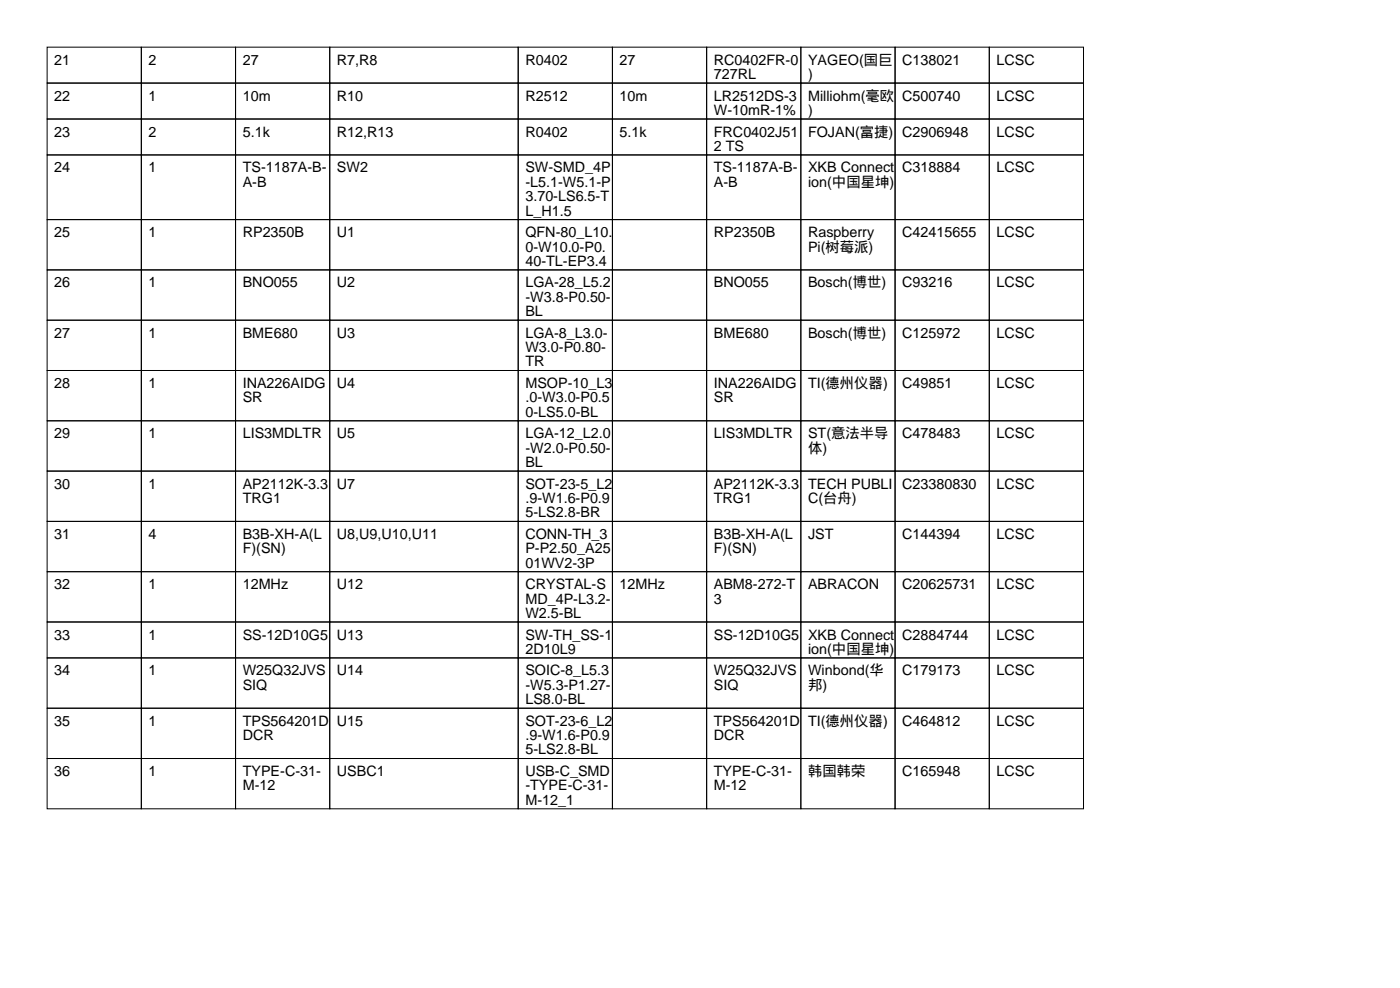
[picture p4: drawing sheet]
<svg xmlns="http://www.w3.org/2000/svg" width="297mm" height="210mm" viewBox="0 0 297 210" stroke-linecap="round" stroke-linejoin="round" font-family="sans-serif">
<defs><g id="words">
<g font-size="3">
<text x="11.5" y="13.7">21</text>
<text x="31.5" y="13.7">2</text>
<text x="51.5" y="13.7">27</text>
<text x="71.5" y="13.7">R7,R8</text>
<text x="111.5" y="13.7">R0402</text>
<text x="131.5" y="13.7">27</text>
<text x="151.5" y="13.7">RC0402FR-0</text>
<text x="151.5" y="16.8">727RL</text>
<text x="171.5" y="13.7">YAGEO(国巨</text>
<text x="171.5" y="16.8">)</text>
<text x="191.5" y="13.7">C138021</text>
<text x="211.5" y="13.7">LCSC</text>
<text x="11.5" y="21.3">22</text>
<text x="31.5" y="21.3">1</text>
<text x="51.5" y="21.3">10m</text>
<text x="71.5" y="21.3">R10</text>
<text x="111.5" y="21.3">R2512</text>
<text x="131.5" y="21.3">10m</text>
<text x="151.5" y="21.3">LR2512DS-3</text>
<text x="171.5" y="21.3">Milliohm(毫欧</text>
<text x="191.5" y="21.3">C500740</text>
<text x="211.5" y="21.3">LCSC</text>
<text x="11.5" y="29">23</text>
<text x="31.5" y="29">2</text>
<text x="51.5" y="29">5.1k</text>
<text x="71.5" y="29">R12,R13</text>
<text x="111.5" y="29">R0402</text>
<text x="131.5" y="29">5.1k</text>
<text x="151.5" y="24.4">W-10mR-1%</text>
<text x="151.5" y="29">FRC0402J51</text>
<text x="171.5" y="24.4">)</text>
<text x="171.5" y="29">FOJAN(富捷)</text>
<text x="191.5" y="29">C2906948</text>
<text x="211.5" y="29">LCSC</text>
<text x="151.5" y="32">2 TS</text>
<text x="11.5" y="36.6">24</text>
<text x="31.5" y="36.6">1</text>
<text x="51.5" y="36.6">TS-1187A-B-</text>
<text x="51.5" y="39.6">A-B</text>
<text x="71.5" y="36.6">SW2</text>
<text x="111.5" y="36.6">SW-SMD_4P</text>
<text x="111.5" y="39.6">-L5.1-W5.1-P</text>
<text x="151.5" y="36.6">TS-1187A-B-</text>
<text x="151.5" y="39.6">A-B</text>
<text x="171.5" y="36.6">XKB Connect</text>
<text x="171.5" y="39.6">ion(中国星坤)</text>
<text x="191.5" y="36.6">C318884</text>
<text x="211.5" y="36.6">LCSC</text>
<text x="111.5" y="42.7">3.70-LS6.5-T</text>
<text x="111.5" y="45.7">L_H1.5</text>
<text x="11.5" y="50.3">25</text>
<text x="31.5" y="50.3">1</text>
<text x="51.5" y="50.3">RP2350B</text>
<text x="71.5" y="50.3">U1</text>
<text x="111.5" y="50.3">QFN-80_L10.</text>
<text x="111.5" y="53.3">0-W10.0-P0.</text>
<text x="151.5" y="50.3">RP2350B</text>
<text x="171.5" y="50.3">Raspberry</text>
<text x="171.5" y="53.3">Pi(树莓派)</text>
<text x="191.5" y="50.3">C42415655</text>
<text x="211.5" y="50.3">LCSC</text>
<text x="111.5" y="56.4">40-TL-EP3.4</text>
<text x="11.5" y="61">26</text>
<text x="31.5" y="61">1</text>
<text x="51.5" y="61">BNO055</text>
<text x="71.5" y="61">U2</text>
<text x="111.5" y="61">LGA-28_L5.2</text>
<text x="111.5" y="64">-W3.8-P0.50-</text>
<text x="151.5" y="61">BNO055</text>
<text x="171.5" y="61">Bosch(博世)</text>
<text x="191.5" y="61">C93216</text>
<text x="211.5" y="61">LCSC</text>
<text x="11.5" y="71.6">27</text>
<text x="31.5" y="71.6">1</text>
<text x="51.5" y="71.6">BME680</text>
<text x="71.5" y="71.6">U3</text>
<text x="111.5" y="67.1">BL</text>
<text x="111.5" y="71.6">LGA-8_L3.0-</text>
<text x="151.5" y="71.6">BME680</text>
<text x="171.5" y="71.6">Bosch(博世)</text>
<text x="191.5" y="71.6">C125972</text>
<text x="211.5" y="71.6">LCSC</text>
<text x="111.5" y="74.7">W3.0-P0.80-</text>
<text x="111.5" y="77.7">TR</text>
<text x="11.5" y="82.3">28</text>
<text x="31.5" y="82.3">1</text>
<text x="51.5" y="82.3">INA226AIDG</text>
<text x="71.5" y="82.3">U4</text>
<text x="111.5" y="82.3">MSOP-10_L3</text>
<text x="151.5" y="82.3">INA226AIDG</text>
<text x="171.5" y="82.3">TI(德州仪器)</text>
<text x="191.5" y="82.3">C49851</text>
<text x="211.5" y="82.3">LCSC</text>
<text x="51.5" y="85.3">SR</text>
<text x="111.5" y="85.3">.0-W3.0-P0.5</text>
<text x="111.5" y="88.4">0-LS5.0-BL</text>
<text x="151.5" y="85.3">SR</text>
<text x="11.5" y="93">29</text>
<text x="31.5" y="93">1</text>
<text x="51.5" y="93">LIS3MDLTR</text>
<text x="71.5" y="93">U5</text>
<text x="111.5" y="93">LGA-12_L2.0</text>
<text x="151.5" y="93">LIS3MDLTR</text>
<text x="171.5" y="93">ST(意法半导</text>
<text x="191.5" y="93">C478483</text>
<text x="211.5" y="93">LCSC</text>
<text x="111.5" y="96">-W2.0-P0.50-</text>
<text x="111.5" y="99.1">BL</text>
<text x="171.5" y="96">体)</text>
<text x="11.5" y="103.6">30</text>
<text x="31.5" y="103.6">1</text>
<text x="51.5" y="103.6">AP2112K-3.3</text>
<text x="51.5" y="106.7">TRG1</text>
<text x="71.5" y="103.6">U7</text>
<text x="111.5" y="103.6">SOT-23-5_L2</text>
<text x="111.5" y="106.7">.9-W1.6-P0.9</text>
<text x="151.5" y="103.6">AP2112K-3.3</text>
<text x="151.5" y="106.7">TRG1</text>
<text x="171.5" y="103.6">TECH PUBLI</text>
<text x="171.5" y="106.7">C(台舟)</text>
<text x="191.5" y="103.6">C23380830</text>
<text x="211.5" y="103.6">LCSC</text>
<text x="111.5" y="109.7">5-LS2.8-BR</text>
<text x="11.5" y="114.3">31</text>
<text x="31.5" y="114.3">4</text>
<text x="51.5" y="114.3">B3B-XH-A(L</text>
<text x="51.5" y="117.4">F)(SN)</text>
<text x="71.5" y="114.3">U8,U9,U10,U11</text>
<text x="111.5" y="114.3">CONN-TH_3</text>
<text x="111.5" y="117.4">P-P2.50_A25</text>
<text x="151.5" y="114.3">B3B-XH-A(L</text>
<text x="151.5" y="117.4">F)(SN)</text>
<text x="171.5" y="114.3">JST</text>
<text x="191.5" y="114.3">C144394</text>
<text x="211.5" y="114.3">LCSC</text>
<text x="11.5" y="125">32</text>
<text x="31.5" y="125">1</text>
<text x="51.5" y="125">12MHz</text>
<text x="71.5" y="125">U12</text>
<text x="111.5" y="120.4">01WV2-3P</text>
<text x="111.5" y="125">CRYSTAL-S</text>
<text x="131.5" y="125">12MHz</text>
<text x="151.5" y="125">ABM8-272-T</text>
<text x="171.5" y="125">ABRACON</text>
<text x="191.5" y="125">C20625731</text>
<text x="211.5" y="125">LCSC</text>
<text x="111.5" y="128">MD_4P-L3.2-</text>
<text x="111.5" y="131.1">W2.5-BL</text>
<text x="151.5" y="128">3</text>
<text x="11.5" y="135.6">33</text>
<text x="31.5" y="135.6">1</text>
<text x="51.5" y="135.6">SS-12D10G5</text>
<text x="71.5" y="135.6">U13</text>
<text x="111.5" y="135.6">SW-TH_SS-1</text>
<text x="151.5" y="135.6">SS-12D10G5</text>
<text x="171.5" y="135.6">XKB Connect</text>
<text x="191.5" y="135.6">C2884744</text>
<text x="211.5" y="135.6">LCSC</text>
<text x="11.5" y="143.3">34</text>
<text x="31.5" y="143.3">1</text>
<text x="51.5" y="143.3">W25Q32JVS</text>
<text x="71.5" y="143.3">U14</text>
<text x="111.5" y="138.7">2D10L9</text>
<text x="111.5" y="143.3">SOIC-8_L5.3</text>
<text x="151.5" y="143.3">W25Q32JVS</text>
<text x="171.5" y="138.7">ion(中国星坤)</text>
<text x="171.5" y="143.3">Winbond(华</text>
<text x="191.5" y="143.3">C179173</text>
<text x="211.5" y="143.3">LCSC</text>
<text x="51.5" y="146.3">SIQ</text>
<text x="111.5" y="146.3">-W5.3-P1.27-</text>
<text x="111.5" y="149.4">LS8.0-BL</text>
<text x="151.5" y="146.3">SIQ</text>
<text x="171.5" y="146.3">邦)</text>
<text x="11.5" y="153.9">35</text>
<text x="31.5" y="153.9">1</text>
<text x="51.5" y="153.9">TPS564201D</text>
<text x="71.5" y="153.9">U15</text>
<text x="111.5" y="153.9">SOT-23-6_L2</text>
<text x="151.5" y="153.9">TPS564201D</text>
<text x="171.5" y="153.9">TI(德州仪器)</text>
<text x="191.5" y="153.9">C464812</text>
<text x="211.5" y="153.9">LCSC</text>
<text x="51.5" y="157">DCR</text>
<text x="111.5" y="157">.9-W1.6-P0.9</text>
<text x="111.5" y="160">5-LS2.8-BL</text>
<text x="151.5" y="157">DCR</text>
<text x="11.5" y="164.6">36</text>
<text x="31.5" y="164.6">1</text>
<text x="51.5" y="164.6">TYPE-C-31-</text>
<text x="51.5" y="167.6">M-12</text>
<text x="71.5" y="164.6">USBC1</text>
<text x="111.5" y="164.6">USB-C_SMD</text>
<text x="111.5" y="167.6">-TYPE-C-31-</text>
<text x="151.5" y="164.6">TYPE-C-31-</text>
<text x="151.5" y="167.6">M-12</text>
<text x="171.5" y="164.6">韩国韩荣</text>
<text x="191.5" y="164.6">C165948</text>
<text x="211.5" y="164.6">LCSC</text>
<text x="111.5" y="170.7">M-12_1</text>
</g>
</g></defs>
<g fill="none" stroke="#000" stroke-width=".21">
<path d="M10 10h20v7.6h-20zM10 17.6h20v7.6h-20zM30 10h20v7.6h-20zM30 17.6h20v7.6h-20zM50 10h20v7.6h-20zM50 17.6h20v7.6h-20zM70 10h40v7.6h-40zM70 17.6h40v7.6h-40zM110 10h20v7.6h-20zM110 17.6h20v7.6h-20zM130 10h20v7.6h-20zM130 17.6h20v7.6h-20z"/>
<path d="M150 10h20v7.6h-20zM150 17.6h20v7.6h-20zM170 10h20v7.6h-20zM170 17.6h20v7.6h-20zM190 10h20v7.6h-20zM190 17.6h20v7.6h-20zM210 10h20v7.6h-20zM210 17.6h20v7.6h-20zM10 25.2h20v7.7h-20zM10 32.9h20v13.7h-20zM30 25.2h20v7.7h-20zM30 32.9h20v13.7h-20z"/>
<path d="M50 25.2h20v7.7h-20zM50 32.9h20v13.7h-20zM70 25.2h40v7.7h-40zM70 32.9h40v13.7h-40zM110 25.2h20v7.7h-20zM110 32.9h20v13.7h-20zM130 25.2h20v7.7h-20zM130 32.9h20v13.7h-20zM150 25.2h20v7.7h-20zM150 32.9h20v13.7h-20zM170 25.2h20v7.7h-20zM170 32.9h20v13.7h-20z"/>
<path d="M190 25.2h20v7.7h-20zM190 32.9h20v13.7h-20zM210 25.2h20v7.7h-20zM210 32.9h20v13.7h-20zM10 46.6h20v10.6h-20zM10 57.2h20v10.7h-20zM30 46.6h20v10.6h-20zM30 57.2h20v10.7h-20zM50 46.6h20v10.6h-20zM50 57.2h20v10.7h-20zM70 46.6h40v10.6h-40zM70 57.2h40v10.7h-40z"/>
<path d="M110 46.6h20v10.6h-20zM110 57.2h20v10.7h-20zM130 46.6h20v10.6h-20zM130 57.2h20v10.7h-20zM150 46.6h20v10.6h-20zM150 57.2h20v10.7h-20zM170 46.6h20v10.6h-20zM170 57.2h20v10.7h-20zM190 46.6h20v10.6h-20zM190 57.2h20v10.7h-20zM210 46.6h20v10.6h-20zM210 57.2h20v10.7h-20z"/>
<path d="M10 67.9h20v10.7h-20zM10 78.6h20v10.6h-20zM30 67.9h20v10.7h-20zM30 78.6h20v10.6h-20zM50 67.9h20v10.7h-20zM50 78.6h20v10.6h-20zM70 67.9h40v10.7h-40zM70 78.6h40v10.6h-40zM110 67.9h20v10.7h-20zM110 78.6h20v10.6h-20zM130 67.9h20v10.7h-20zM130 78.6h20v10.6h-20z"/>
<path d="M150 67.9h20v10.7h-20zM150 78.6h20v10.6h-20zM170 67.9h20v10.7h-20zM170 78.6h20v10.6h-20zM190 67.9h20v10.7h-20zM190 78.6h20v10.6h-20zM210 67.9h20v10.7h-20zM210 78.6h20v10.6h-20zM10 89.2h20v10.7h-20zM10 99.9h20v10.7h-20zM30 89.2h20v10.7h-20zM30 99.9h20v10.7h-20z"/>
<path d="M50 89.2h20v10.7h-20zM50 99.9h20v10.7h-20zM70 89.2h40v10.7h-40zM70 99.9h40v10.7h-40zM110 89.2h20v10.7h-20zM110 99.9h20v10.7h-20zM130 89.2h20v10.7h-20zM130 99.9h20v10.7h-20zM150 89.2h20v10.7h-20zM150 99.9h20v10.7h-20zM170 89.2h20v10.7h-20zM170 99.9h20v10.7h-20z"/>
<path d="M190 89.2h20v10.7h-20zM190 99.9h20v10.7h-20zM210 89.2h20v10.7h-20zM210 99.9h20v10.7h-20zM10 110.6h20v10.7h-20zM30 110.6h20v10.7h-20zM50 110.6h20v10.7h-20zM70 110.6h40v10.7h-40zM110 110.6h20v10.7h-20zM130 110.6h20v10.7h-20zM150 110.6h20v10.7h-20zM170 110.6h20v10.7h-20z"/>
<path d="M190 110.6h20v10.7h-20zM210 110.6h20v10.7h-20zM10 121.3h20v10.6h-20zM10 131.9h20v7.6h-20zM10 139.5h20v10.7h-20zM30 121.3h20v10.6h-20zM30 131.9h20v7.6h-20zM30 139.5h20v10.7h-20zM50 121.3h20v10.6h-20zM50 131.9h20v7.6h-20zM50 139.5h20v10.7h-20zM70 121.3h40v10.6h-40z"/>
<path d="M70 131.9h40v7.6h-40zM70 139.5h40v10.7h-40zM110 121.3h20v10.6h-20zM110 131.9h20v7.6h-20zM110 139.5h20v10.7h-20zM130 121.3h20v10.6h-20zM130 131.9h20v7.6h-20zM130 139.5h20v10.7h-20zM150 121.3h20v10.6h-20zM150 131.9h20v7.6h-20zM150 139.5h20v10.7h-20zM170 121.3h20v10.6h-20z"/>
<path d="M170 131.9h20v7.6h-20zM170 139.5h20v10.7h-20zM190 121.3h20v10.6h-20zM190 131.9h20v7.6h-20zM190 139.5h20v10.7h-20zM210 121.3h20v10.6h-20zM210 131.9h20v7.6h-20zM210 139.5h20v10.7h-20zM10 150.2h20v10.7h-20zM30 150.2h20v10.7h-20zM50 150.2h20v10.7h-20zM70 150.2h40v10.7h-40z"/>
<path d="M110 150.2h20v10.7h-20zM130 150.2h20v10.7h-20zM150 150.2h20v10.7h-20zM170 150.2h20v10.7h-20zM190 150.2h20v10.7h-20zM210 150.2h20v10.7h-20zM10 160.9h20v10.6h-20zM30 160.9h20v10.6h-20zM50 160.9h20v10.6h-20zM70 160.9h40v10.6h-40zM110 160.9h20v10.6h-20zM130 160.9h20v10.6h-20z"/>
<path d="M150 160.9h20v10.6h-20zM170 160.9h20v10.6h-20zM190 160.9h20v10.6h-20zM210 160.9h20v10.6h-20z"/>
</g>
<use href="#words"/>
</svg>
